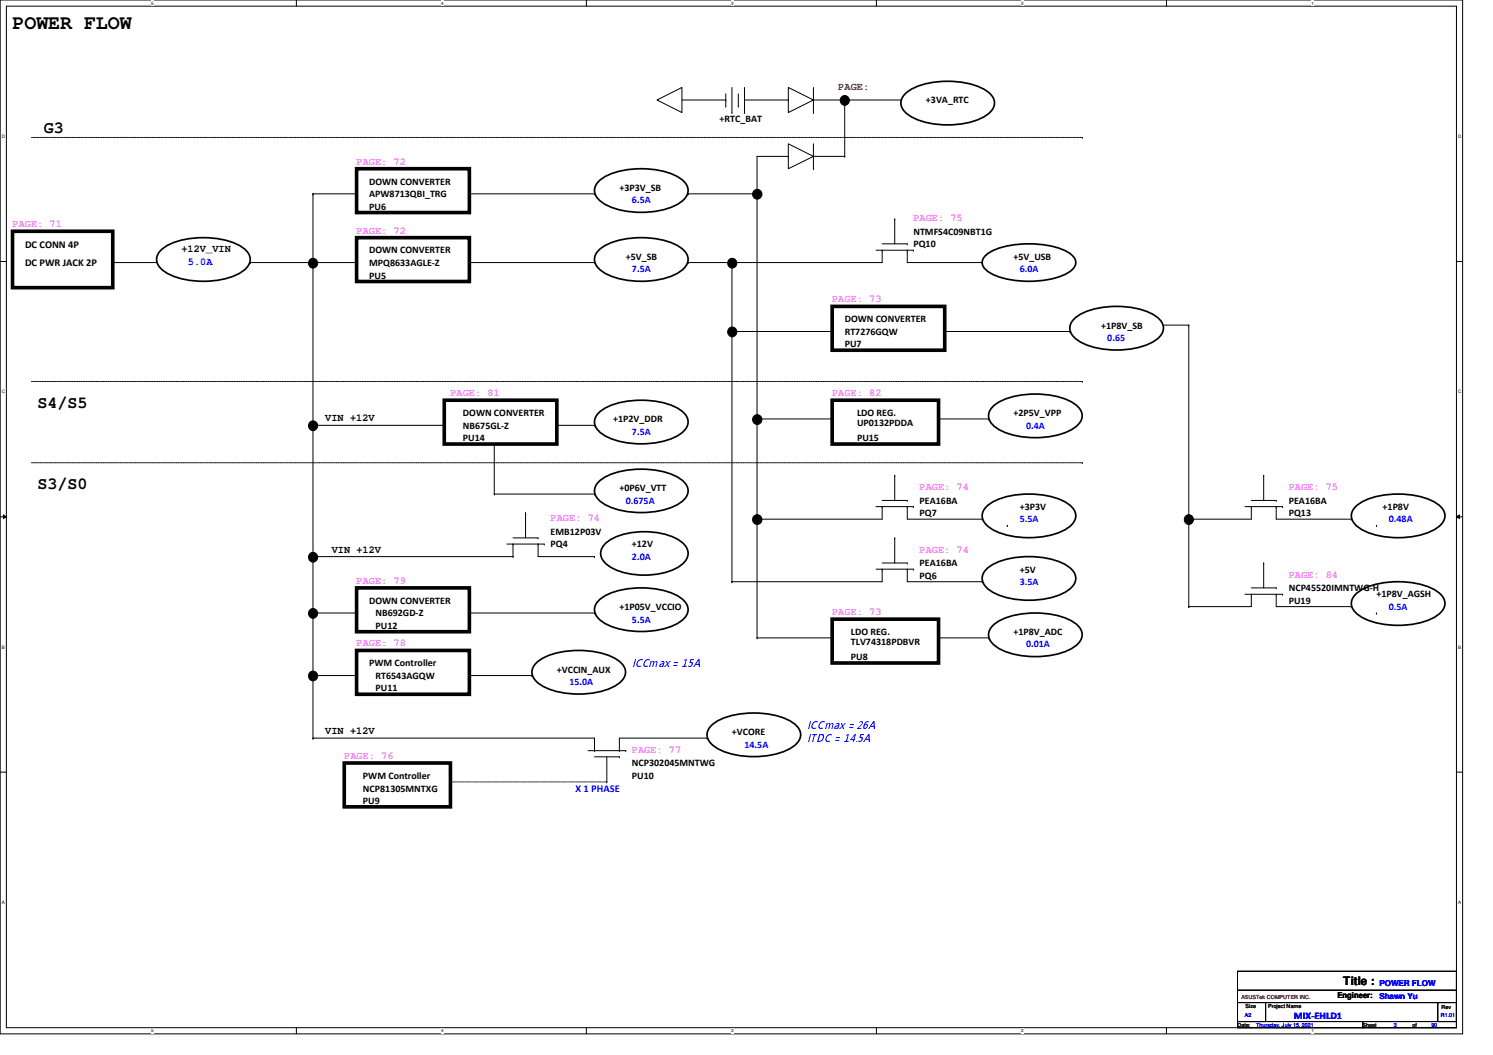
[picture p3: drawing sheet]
<svg xmlns="http://www.w3.org/2000/svg" width="297mm" height="210mm" viewBox="0 0 297 210" stroke-linecap="round" stroke-linejoin="round" font-family="sans-serif">
<defs><g id="words">
<text font-size="4" x="2.5" y="5.8">POWER FLOW</text>
<g font-size="3.3">
<text x="8.7" y="26.4">G3</text>
<text x="7.5" y="81.2">S4/S5</text>
<text x="7.5" y="97.3">S3/S0</text>
</g>
<text font-size="2.3" x="267.2" y="196">Title :</text>
<text font-size="2.1" fill="#804000" x="166.8" y="17.9">PAGE:</text>
<g font-size="2.1" fill="#ff80ff">
<text x="70.9" y="32.8">PAGE: 72</text>
<text x="2.5" y="45.3">PAGE: 71</text>
<text x="70.9" y="46.5">PAGE: 72</text>
<text x="181.7" y="44">PAGE: 75</text>
<text x="165.6" y="60.2">PAGE: 73</text>
<text x="89.6" y="78.8">PAGE: 81</text>
<text x="165.6" y="78.8">PAGE: 82</text>
<text x="183" y="97.5">PAGE: 74</text>
<text x="256.4" y="97.5">PAGE: 75</text>
<text x="109.6" y="103.7">PAGE: 74</text>
<text x="183" y="109.9">PAGE: 74</text>
<text x="70.9" y="116.2">PAGE: 79</text>
<text x="256.4" y="114.9">PAGE: 84</text>
<text x="165.6" y="122.4">PAGE: 73</text>
<text x="70.9" y="128.6">PAGE: 78</text>
<text x="125.7" y="149.8">PAGE: 77</text>
<text x="68.5" y="151">PAGE: 76</text>
</g>
<g font-size="2.1">
<text x="5" y="49.3">DC CONN 4P</text>
<text x="5" y="53">DC PWR JACK 2P</text>
<text x="36.1" y="50.2">+12V_VIN</text>
<text x="64.7" y="83.8">VIN +12V</text>
<text x="66" y="109.9">VIN +12V</text>
<text x="64.7" y="146">VIN +12V</text>
</g>
<g font-size="2.1" fill="#00f">
<text x="37.4" y="52.7">5.0A</text>
<text x="114.5" y="157.6">X 1 PHASE</text>
</g>
<g font-size="2">
<text x="184.2" y="20.6">+3VA_RTC</text>
<text x="143.2" y="24.3">+RTC_BAT</text>
<text x="73.4" y="36.7">DOWN CONVERTER</text>
<text x="73.4" y="39.2">APW8713QBI_TRG</text>
<text x="73.4" y="41.7">PU6</text>
<text x="123.2" y="38">+3P3V_SB</text>
<text x="181.7" y="46.7">NTMFS4C09NBT1G</text>
<text x="73.4" y="50.4">DOWN CONVERTER</text>
<text x="73.4" y="52.9">MPQ8633AGLE-Z</text>
<text x="124.5" y="51.7">+5V_SB</text>
<text x="181.7" y="49.2">PQ10</text>
<text x="201.6" y="51.7">+5V_USB</text>
<text x="73.4" y="55.4">PU5</text>
<text x="168.1" y="64.1">DOWN CONVERTER</text>
<text x="219.1" y="65.4">+1P8V_SB</text>
<text x="168.1" y="66.6">RT7276GQW</text>
<text x="168.1" y="69.1">PU7</text>
<text x="92.1" y="82.8">DOWN CONVERTER</text>
<text x="170.5" y="82.8">LDO REG.</text>
<text x="201.6" y="82.8">+2P5V_VPP</text>
<text x="92.1" y="87.8">PU14</text>
<text x="92.1" y="85.3">NB675GL-Z</text>
<text x="122" y="84">+1P2V_DDR</text>
<text x="170.5" y="84.8">UP0132PDDA</text>
<text x="170.5" y="87.8">PU15</text>
<text x="123.2" y="97.7">+0P6V_VTT</text>
<text x="183" y="100.2">PEA16BA</text>
<text x="202.9" y="101.5">+3P3V</text>
<text x="256.4" y="100.2">PEA16BA</text>
<text x="275.1" y="101.5">+1P8V</text>
<text x="109.6" y="106.4">EMB12P03V</text>
<text x="183" y="102.7">PQ7</text>
<text x="256.4" y="102.7">PQ13</text>
<text x="109.6" y="108.9">PQ4</text>
<text x="125.7" y="108.9">+12V</text>
<text x="183" y="112.6">PEA16BA</text>
<text x="202.9" y="113.9">+5V</text>
<text x="183" y="115.1">PQ6</text>
<text x="256.4" y="117.6">NCP45520IMNTWG-H</text>
<text x="273.9" y="118.9">+1P8V_AGSH</text>
<text x="73.4" y="120.1">DOWN CONVERTER</text>
<text x="74.7" y="125.1">PU12</text>
<text x="74.7" y="122.6">NB692GD-Z</text>
<text x="123.2" y="121.4">+1P05V_VCCIO</text>
<text x="256.4" y="120.1">PU19</text>
<text x="169.3" y="126.4">LDO REG.</text>
<text x="169.3" y="128.4">TLV74318PDBVR</text>
<text x="169.3" y="131.3">PU8</text>
<text x="201.6" y="126.4">+1P8V_ADC</text>
<text x="73.4" y="132.6">PWM Controller</text>
<text x="74.7" y="137.5">PU11</text>
<text x="74.7" y="135">RT6543AGQW</text>
<text x="110.8" y="133.8">+VCCIN_AUX</text>
<text x="145.6" y="146.3">+VCORE</text>
<text x="72.2" y="155">PWM Controller</text>
<text x="125.7" y="152.5">NCP302045MNTWG</text>
<text x="125.7" y="155">PU10</text>
<text x="72.2" y="157.5">NCP81305MNTXG</text>
<text x="72.2" y="159.9">PU9</text>
</g>
<g font-size="2" fill="#00f">
<text x="125.7" y="40.5">6.5A</text>
<text x="125.7" y="54.1">7.5A</text>
<text x="202.9" y="54.1">6.0A</text>
<text x="220.3" y="67.9">0.65</text>
<text x="125.7" y="86.5">7.5A</text>
<text x="204.1" y="85.3">0.4A</text>
<text x="124.5" y="100.2">0.675A</text>
<text x="202.9" y="103.9">5.5A</text>
<text x="276.3" y="103.9">0.48A</text>
<text x="125.7" y="111.4">2.0A</text>
<text x="202.9" y="116.4">3.5A</text>
<text x="125.7" y="123.9">5.5A</text>
<text x="276.3" y="121.4">0.5A</text>
<text x="204.1" y="128.8">0.01A</text>
<text x="113.3" y="136.3">15.0A</text>
<text x="125.7" y="132.7">ICCmax = 15A</text>
<text x="148.1" y="148.8">14.5A</text>
<text x="160.6" y="145.1">ICCmax = 26A</text>
<text x="160.6" y="147.6">ITDC = 14.5A</text>
<text x="257.4" y="202.6">MIX-EHLD1</text>
</g>
<g font-size="1.6" fill="#00f">
<text x="274.4" y="196.2">POWER FLOW</text>
<text x="274.4" y="198.7">Shawn Yu</text>
</g>
<text font-size="1.6" x="266.1" y="198.5">Engineer:</text>
<text font-size="1.1" fill="#f00" x="247" y="198.8">ASUSTek COMPUTER INC.</text>
<g font-size="1.1" fill="#00f">
<text x="247.7" y="202.3">A2</text>
<text x="286.6" y="202.4">R1.01</text>
<text x="249.9" y="204.3">Thursday, July 15, 2021</text>
<text x="277.3" y="204.3">3</text>
<text x="284.8" y="204.3">90</text>
</g>
<g font-size="1.1">
<text x="247.8" y="200.5">Size</text>
<text x="252.3" y="200.5">Project Name</text>
<text x="286.8" y="200.7">Rev</text>
<text x="246.2" y="204.3">Date:</text>
<text x="271.1" y="204.3">Sheet</text>
<text x="281" y="204.3">of</text>
</g>
<g font-size=".9">
<text x="30.1" y=".9">5</text>
<text x="87.8" y=".9">4</text>
<text x="145.5" y=".9">3</text>
<text x="203.2" y=".9">2</text>
<text x="260.9" y=".9">1</text>
<text x=".4" y="27.4">D</text>
<text x="290.1" y="27.4">D</text>
<text x=".4" y="78.2">C</text>
<text x="290.1" y="78.2">C</text>
<text x=".4" y="129">B</text>
<text x="290.1" y="129">B</text>
<text x=".4" y="179.8">A</text>
<text x="290.1" y="179.8">A</text>
<text x="30.1" y="205.4">5</text>
<text x="87.8" y="205.4">4</text>
<text x="145.5" y="205.4">3</text>
<text x="203.2" y="205.4">2</text>
<text x="260.9" y="205.4">1</text>
</g>
</g></defs>
<path d="M0 0h291v205.7h-291zM1.3 1.2h288.5v203.3h-288.5z" fill="none" stroke="#000" stroke-width=".2"/>
<g fill="#fff">
<path d="M30.1 .1h.5v1h-.5z"/>
<path d="M30.1 204.6h.5v1h-.5z"/>
</g>
<path d="M59 0v1.2M59 204.5v1.2" fill="none" stroke="#000" stroke-width=".2"/>
<g fill="#fff">
<path d="M87.8 .1h.5v1h-.5z"/>
<path d="M87.8 204.6h.5v1h-.5z"/>
</g>
<path d="M116.7 0v1.2M116.7 204.5v1.2" fill="none" stroke="#000" stroke-width=".2"/>
<g fill="#fff">
<path d="M145.5 .1h.5v1h-.5z"/>
<path d="M145.5 204.6h.5v1h-.5z"/>
</g>
<path d="M174.4 0v1.2M174.4 204.5v1.2" fill="none" stroke="#000" stroke-width=".2"/>
<g fill="#fff">
<path d="M203.2 .1h.5v1h-.5z"/>
<path d="M203.2 204.6h.5v1h-.5z"/>
</g>
<path d="M232.1 0v1.2M232.1 204.5v1.2" fill="none" stroke="#000" stroke-width=".2"/>
<g fill="#fff">
<path d="M260.9 .1h.5v1h-.5z"/>
<path d="M260.9 204.6h.5v1h-.5z"/>
<path d="M.4 26.6h.6v1h-.6z"/>
<path d="M290.1 26.6h.6v1h-.6z"/>
<path d="M.4 77.4h.6v1h-.6z"/>
<path d="M290.1 77.4h.6v1h-.6z"/>
</g>
<path d="M0 52h1.3M289.8 52h1.2" fill="none" stroke="#000" stroke-width=".2"/>
<g fill="#fff">
<path d="M.4 128.2h.6v1h-.6z"/>
<path d="M290.1 128.2h.6v1h-.6z"/>
</g>
<path d="M0 102.8h1.3M.7 102.4l.6 .4-.6 .4zM289.8 102.8l.6-.4v.8zM289.8 102.8h1.2" fill="none" stroke="#000" stroke-width=".2"/>
<path d="M.7 102.4l.6 .4-.6 .4zM289.8 102.8l.6-.4v.8z" fill="#000"/>
<g fill="#fff">
<path d="M.4 179h.5v1h-.5z"/>
<path d="M290.1 179h.6v1h-.6z"/>
</g>
<g fill="none" stroke="#000" stroke-width=".2">
<path d="M130.7 19.9l5-2.5v5zM135.7 19.9h8.7M144.4 19.9h.1M144.4 18.7v2.4M145.6 17.4v5M146.9 18.7v2.4M148.1 17.4v5M148.1 19.9h8.7M156.8 17.4l5 2.5-5 2.5zM156.8 19.9h.1M161.8 17.4v5M161.8 19.9h17.4"/>
<path d="M168.1 19.9h.1M168.1 19.9v11.2M179.2 19.9h.1M62.3 38.6h.1M62.3 38.6v108.3M62.3 38.6h8.6M93.4 38.6h24.9M118.3 38.6h.1M136.9 38.6h.1M136.9 38.6h13.7M144.4 21.1h.1M145.6 22.4h.1"/>
<path d="M146.9 21.1h.1M148.1 22.4h.1M156.8 28.6l5 2.5-5 2.5zM156.8 31.1h.1M156.8 31.1h-6.2v95.8M161.8 22.4h.1M161.8 33.6h.1M161.8 28.6v5M161.8 31.1h6.3M168.1 31.1h.1M22.4 52.2h.1M22.4 52.2h8.8"/>
<path d="M49.8 52.2h.1M49.8 52.2h21.1M93.4 52.2h24.9M118.3 52.2h.1M136.9 52.2h.1M145.6 52.2v63.5M174.3 49.8h7.4M175.5 49.8h.1M175.5 49.8v2.4h-38.6M175.5 48.5h5M178 43.6h.1M178 43.6v4.9"/>
<path d="M180.5 49.8h.1M180.5 48.5h.1M180.5 49.8v2.4h14.9M181.7 49.8h.1M195.4 52.2h.1M145.6 66h.1M145.6 66h20M188 66h24.8M212.8 66h.1M231.5 64.7h5M236.5 64.7h.1M236.5 64.7v56"/>
<path d="M62.3 84.6h.1M62.3 84.6h26.1M98.3 98.3h.1M98.3 88.3v10M98.3 98.3h20M110.8 84.6h7.5M118.3 98.3h.1M118.3 84.6h.1M150.6 83.4h15M165.6 83.4h.1M175.5 99.6h5M178 94.6h.1"/>
<path d="M178 94.6v5M180.5 99.6h.1M186.7 83.4h10M196.7 83.4h.1M249 99.6h4.9M251.4 94.6h.1M251.4 94.6v5M253.9 99.6h.1M62.3 110.7h39.8M100.8 108.2h7.5M102.1 110.7h.1M102.1 108.2h.1"/>
<path d="M102.1 108.2v2.5M102.1 107h5M104.6 102h.1M104.6 102v5M107.1 108.2h.1M107.1 107h.1M107.1 108.2v2.5h11.2M108.3 108.2h.1M118.3 110.7h.1M145.6 115.7h.1M150.6 103.3h.1M174.3 100.8h7.4"/>
<path d="M174.3 113.2h7.4M175.5 100.8h.1M175.5 113.2h.1M175.5 100.8v2.5h-24.9M175.5 113.2v2.5h-29.9M175.5 112h5M178 107h.1M178 107v5M180.5 100.8h.1M180.5 113.2h.1M180.5 112h.1M180.5 100.8v2.5h14.9"/>
<path d="M180.5 113.2v2.5h14.9M181.7 100.8h.1M181.7 113.2h.1M195.4 103.3h.1M195.4 115.7h.1M200.4 104.5h.1M236.5 103.3h.1M247.7 100.8h7.5M247.7 118.2h7.5M249 100.8h.1M249 118.2h.1M249 100.8v2.5h-12.5"/>
<path d="M249 118.2v2.5h-12.5M249 117h4.9M251.4 112h.1M251.4 112v5M253.9 100.8h.1M253.9 118.2h.1M253.9 117h.1M253.9 100.8v2.5h15M253.9 118.2v2.5h15M255.2 100.8h.1M255.2 118.2h.1M268.9 103.3h.1"/>
<path d="M273.9 104.5h.1M62.3 134.4h.1M62.3 122h.1M62.3 134.4h8.6M62.3 122h8.6M93.4 134.4h12.4M93.4 122h24.9M105.8 134.4h.1M118.3 122h.1M150.6 126.9h.1M150.6 126.9h15M165.6 126.9h.1"/>
<path d="M186.7 126.9h10M196.7 126.9h.1M236.5 120.7h.1M268.9 120.7h.1M273.9 122h.1M0 153.6h1.3M62.3 146.9h.1M62.3 146.9h56v2.5M89.6 155.6h.1M89.6 155.6h31.1M117 149.4h7.5M118.3 149.4h.1"/>
<path d="M118.3 150.6h4.9M120.7 155.6h.1M120.7 150.6v5M123.2 149.4h.1M123.2 150.6h.1M124.5 149.4h.1M140.7 146.9h.1M140.7 146.9h-17.5v2.5M289.8 153.6h1.2M246.2 193.3h43.6v9.9h-43.6zM246.2 199.5h5.6v3.7h-5.6zM246.2 197h43.6"/>
<path d="M251.9 199.5h34.1M286 199.5h3.8v3.7h-3.8zM286 199.5h.1M289.8 197h.1M246.2 203.2h24.9v1.3h-24.9zM271.1 203.2h18.7v1.3h-18.7z"/>
<circle cx="168.1" cy="20" r=".94"/>
<circle cx="150.6" cy="38.6" r=".95"/>
<circle cx="62.3" cy="52.3" r=".94"/>
<circle cx="145.7" cy="52.3" r=".94"/>
<circle cx="145.7" cy="66" r=".94"/>
<circle cx="62.3" cy="84.7" r=".94"/>
<circle cx="150.6" cy="83.5" r=".95"/>
<circle cx="62.3" cy="110.8" r=".94"/>
<circle cx="150.6" cy="103.4" r=".95"/>
<circle cx="236.5" cy="103.4" r=".94"/>
<circle cx="62.3" cy="122" r=".94"/>
<circle cx="62.3" cy="134.5" r=".94"/>
</g>
<g fill="none" stroke="#000" stroke-width=".34">
<path d="M180.1 18.7a12.7 12.7 0 0 1 8.4-2.5 12.7 12.7 0 0 1 8.5 2.5 2.37 2.37 0 0 1 0 3.6 12.7 12.7 0 0 1-8.5 2.5 12.6 12.6 0 0 1-8.4-2.5 2.39 2.39 0 0 1 0-3.6zM119.1 36.1a12.7 12.7 0 0 1 8.5-2.5 12.7 12.7 0 0 1 8.4 2.5 2.37 2.37 0 0 1 0 3.6 12.7 12.7 0 0 1-8.4 2.5 12.6 12.6 0 0 1-8.5-2.5 2.39 2.39 0 0 1 0-3.6zM32 49.8a12.7 12.7 0 0 1 8.5-2.5 12.7 12.7 0 0 1 8.4 2.5 2.37 2.37 0 0 1 0 3.6 12.7 12.7 0 0 1-8.4 2.6 12.6 12.6 0 0 1-8.5-2.6 2.39 2.39 0 0 1 0-3.6zM119.1 49.8a12.7 12.7 0 0 1 8.5-2.5 12.7 12.7 0 0 1 8.4 2.5 2.37 2.37 0 0 1 0 3.6 12.7 12.7 0 0 1-8.4 2.6 12.6 12.6 0 0 1-8.5-2.6 2.39 2.39 0 0 1 0-3.6zM196.3 50.7a14.1 14.1 0 0 1 8.4-2.2 14.2 14.2 0 0 1 8.5 2.2 1.85 1.85 0 0 1 0 3.1 14.2 14.2 0 0 1-8.5 2.2 14.1 14.1 0 0 1-8.4-2.2 1.86 1.86 0 0 1 0-3.1zM213.7 63.4a12.7 12.7 0 0 1 8.5-2.4 12.7 12.7 0 0 1 8.4 2.4 2.37 2.37 0 0 1 0 3.7 12.7 12.7 0 0 1-8.4 2.5 12.6 12.6 0 0 1-8.5-2.5 2.39 2.39 0 0 1 0-3.7zM119.1 95.8a12.7 12.7 0 0 1 8.5-2.5 12.7 12.7 0 0 1 8.4 2.5 2.35 2.35 0 0 1 0 3.7 12.7 12.7 0 0 1-8.4 2.5 12.7 12.7 0 0 1-8.5-2.5 2.36 2.36 0 0 1 0-3.7zM119.1 82.1a12.7 12.7 0 0 1 8.5-2.5 12.7 12.7 0 0 1 8.4 2.5 2.37 2.37 0 0 1 0 3.7 12.7 12.7 0 0 1-8.4 2.5 12.6 12.6 0 0 1-8.5-2.5 2.39 2.39 0 0 1 0-3.7zM197.5 80.9a12.7 12.7 0 0 1 8.5-2.5 12.7 12.7 0 0 1 8.4 2.5 2.37 2.37 0 0 1 0 3.7 12.7 12.7 0 0 1-8.4 2.5 12.6 12.6 0 0 1-8.5-2.5 2.39 2.39 0 0 1 0-3.7zM119.1 119.5a12.7 12.7 0 0 1 8.5-2.5 12.7 12.7 0 0 1 8.4 2.5 2.37 2.37 0 0 1 0 3.6 12.7 12.7 0 0 1-8.4 2.5 12.6 12.6 0 0 1-8.5-2.5 2.39 2.39 0 0 1 0-3.6zM120.3 108.3a11.3 11.3 0 0 1 7.9-2.5 11.4 11.4 0 0 1 7.9 2.5 2.59 2.59 0 0 1-.6 4.2 14.6 14.6 0 0 1-12 1.2 5.5 5.5 0 0 1-3.9-3 2.49 2.49 0 0 1 .7-2.4zM196.3 100.8a12.7 12.7 0 0 1 8.4-2.5 12.7 12.7 0 0 1 8.5 2.5 2.37 2.37 0 0 1 0 3.7 12.7 12.7 0 0 1-8.5 2.5 12.6 12.6 0 0 1-8.4-2.5 2.39 2.39 0 0 1 0-3.7z"/>
<path d="M196.3 113.2a12.7 12.7 0 0 1 8.4-2.5 12.7 12.7 0 0 1 8.5 2.5 2.37 2.37 0 0 1 0 3.7 12.7 12.7 0 0 1-8.5 2.5 12.6 12.6 0 0 1-8.4-2.5 2.39 2.39 0 0 1 0-3.7zM269.7 100.8a12.7 12.7 0 0 1 8.5-2.5 12.7 12.7 0 0 1 8.4 2.5 2.37 2.37 0 0 1 0 3.7 12.7 12.7 0 0 1-8.4 2.5 12.6 12.6 0 0 1-8.5-2.5 2.39 2.39 0 0 1 0-3.7zM269.7 118.2a12.7 12.7 0 0 1 8.5-2.5 12.7 12.7 0 0 1 8.4 2.5 2.37 2.37 0 0 1 0 3.7 12.7 12.7 0 0 1-8.4 2.5 12.6 12.6 0 0 1-8.5-2.5 2.39 2.39 0 0 1 0-3.7zM106.7 131.9a12.7 12.7 0 0 1 8.4-2.5 12.7 12.7 0 0 1 8.5 2.5 2.37 2.37 0 0 1 0 3.7 12.7 12.7 0 0 1-8.5 2.5 12.6 12.6 0 0 1-8.4-2.5 2.39 2.39 0 0 1 0-3.7zM197.5 124.4a12.7 12.7 0 0 1 8.5-2.4 12.7 12.7 0 0 1 8.4 2.4 2.37 2.37 0 0 1 0 3.7 12.7 12.7 0 0 1-8.4 2.5 12.6 12.6 0 0 1-8.5-2.5 2.39 2.39 0 0 1 0-3.7zM141.5 144.3a12.7 12.7 0 0 1 8.5-2.4 12.7 12.7 0 0 1 8.4 2.4 2.37 2.37 0 0 1 0 3.7 12.7 12.7 0 0 1-8.4 2.5 12.6 12.6 0 0 1-8.5-2.5 2.39 2.39 0 0 1 0-3.7z"/>
</g>
<path d="M70.9 33.6h22.5v8.7h-22.5zM2.5 46h19.9v11.2h-19.9zM70.9 47.3h22.5v8.7h-22.5zM88.4 79.6h22.4v8.7h-22.4zM165.6 79.6h21.1v8.7h-21.1zM165.6 61h22.4v8.7h-22.4zM70.9 117h22.5v8.7h-22.5zM70.9 129.4h22.5v8.7h-22.5zM165.6 123.2h21.1v8.7h-21.1zM68.5 151.8h21.1v8.7h-21.1z" fill="none" stroke="#000" stroke-width=".72"/>
<g fill="#000">
<circle cx="168.1" cy="20" r=".94"/>
<circle cx="150.6" cy="38.6" r=".95"/>
<circle cx="62.3" cy="52.3" r=".94"/>
<circle cx="145.7" cy="52.3" r=".94"/>
<circle cx="145.7" cy="66" r=".94"/>
<circle cx="62.3" cy="84.7" r=".94"/>
<circle cx="150.6" cy="83.5" r=".95"/>
<circle cx="62.3" cy="110.8" r=".94"/>
<circle cx="150.6" cy="103.4" r=".95"/>
<circle cx="236.5" cy="103.4" r=".94"/>
<circle cx="62.3" cy="122" r=".94"/>
<circle cx="62.3" cy="134.5" r=".94"/>
</g>
<path d="M6.3 27.3h209M215.3 27.3h.1M6.3 75.9h209M215.3 75.9h.1M6.3 92.1h209M215.3 92.1h.1" fill="none" stroke="#000" stroke-width=".2" stroke-dasharray=".2 .2"/>
<use href="#words"/>
</svg>
